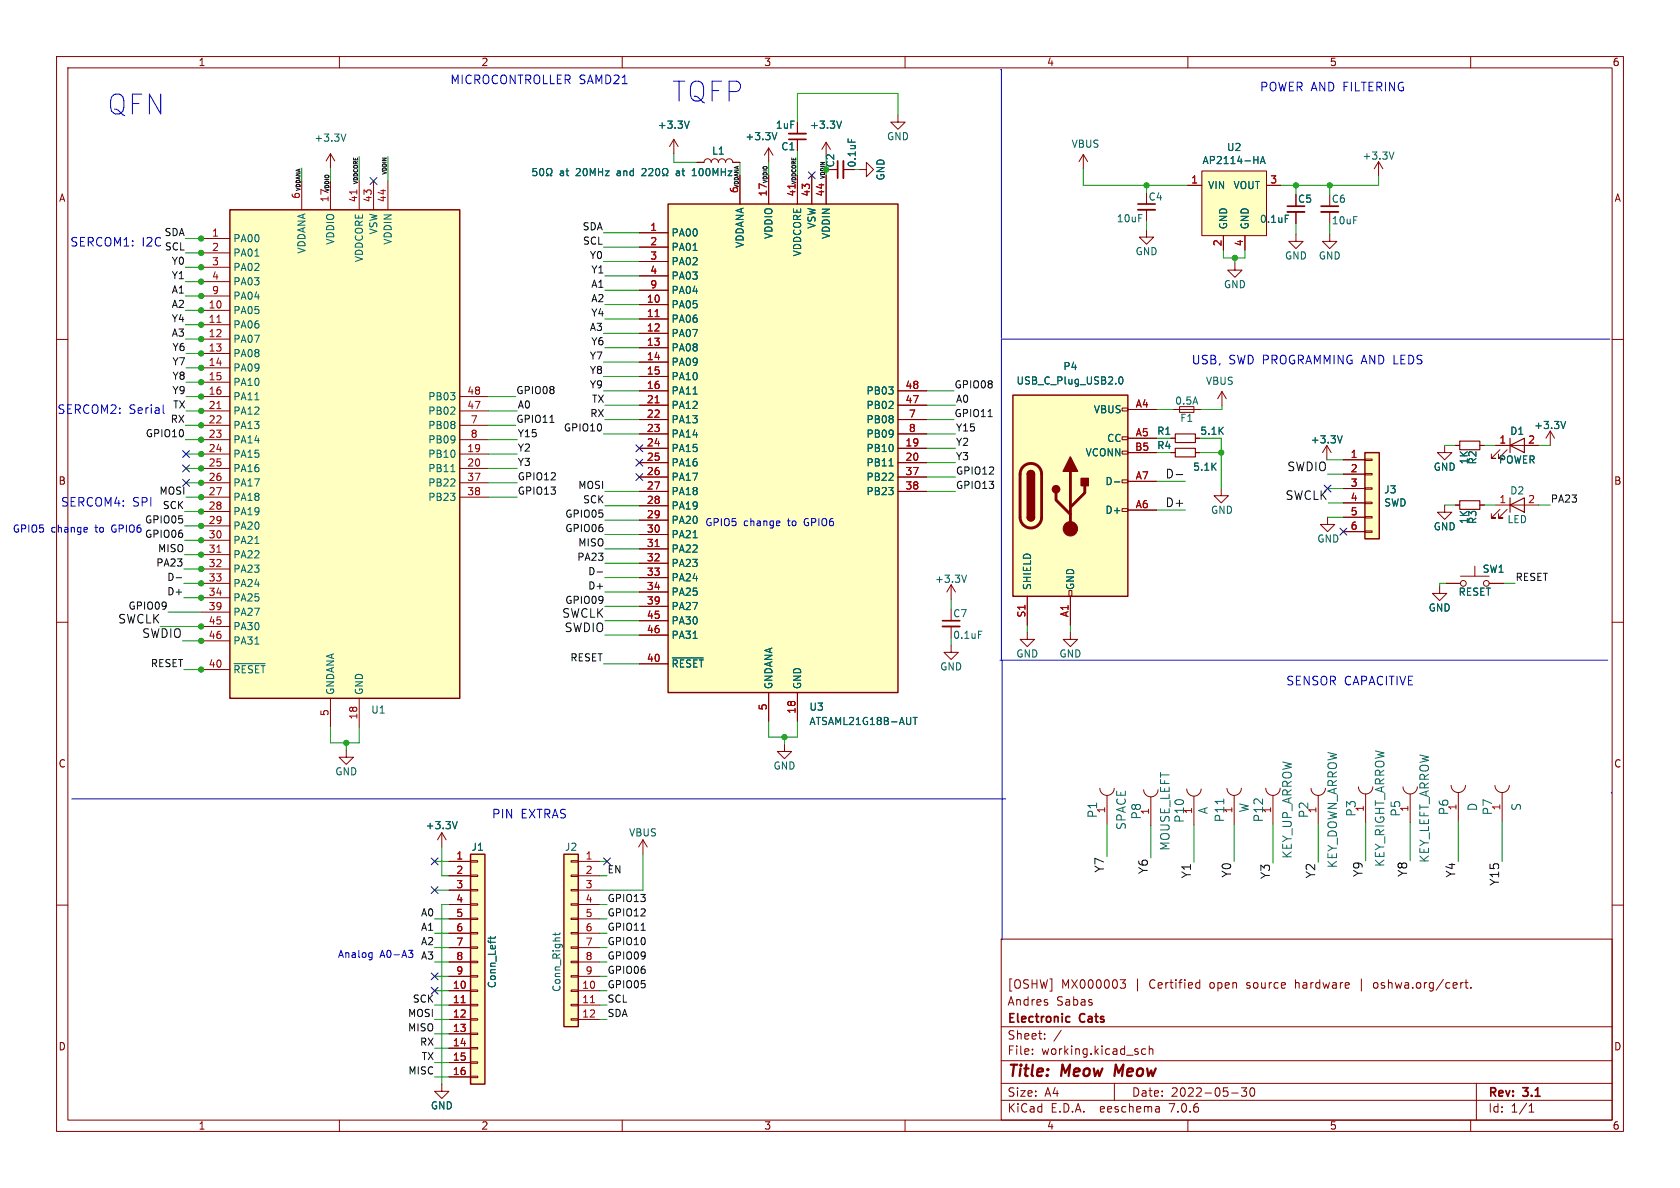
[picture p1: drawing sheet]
<svg xmlns="http://www.w3.org/2000/svg" width="297mm" height="210mm" viewBox="0 0 297 210" stroke-linecap="round" stroke-linejoin="round" font-family="sans-serif">
<defs><g id="words">
<g font-size="4.9" fill="#0000c2">
<text x="18.8" y="20.6">QFN</text>
<text x="118.6" y="18.3">TQFP</text>
</g>
<g font-size="2.8" fill="#840000">
<text x="178" y="190.9">Title:</text>
<text x="187.7" y="190.9">Meow</text>
<text x="197.9" y="190.9">Meow</text>
</g>
<g font-size="2.1" fill="#0000c2">
<text x="79.5" y="15">MICROCONTROLLER SAMD21</text>
<text x="222.6" y="16.3">POWER AND FILTERING</text>
<text x="12.3" y="43.7">SERCOM1:</text>
<text x="25" y="43.7">I2C</text>
<text x="210.6" y="64.5">USB,</text>
<text x="217.2" y="64.5">SWD PROGRAMMING AND LEDS</text>
<text x="10" y="73.3">SERCOM2:</text>
<text x="22.7" y="73.3">Serial</text>
<text x="10.7" y="89.7">SERCOM4:</text>
<text x="23.4" y="89.7">SPI</text>
<text x="227.3" y="121.3">SENSOR CAPACITIVE</text>
<text x="86.9" y="144.8">PIN</text>
<text x="92" y="144.8">EXTRAS</text>
</g>
<g font-size="2.1" fill="#0f0f0f">
<text x="227.5" y="83.4">SWDIO</text>
<text x="206" y="89.8">D+</text>
<text x="206" y="84.7">D-</text>
<text x="227.2" y="88.5">SWCLK</text>
<text x="20.8" y="110.3">SWCLK</text>
<text x="25.1" y="112.9">SWDIO</text>
<text x="99.3" y="109.3">SWCLK</text>
<text x="99.7" y="111.8">SWDIO</text>
<text x="195.3" y="154.3" transform="rotate(-90 195.3 154.3)">Y7</text>
<text x="203" y="154.6" transform="rotate(-90 203 154.6)">Y6</text>
<text x="210.7" y="155.3" transform="rotate(-90 210.7 155.3)">Y1</text>
<text x="217.8" y="155.2" transform="rotate(-90 217.8 155.2)">Y0</text>
<text x="224.6" y="155.5" transform="rotate(-90 224.6 155.5)">Y3</text>
<text x="232.6" y="155.3" transform="rotate(-90 232.6 155.3)">Y2</text>
<text x="241" y="155.1" transform="rotate(-90 241 155.1)">Y9</text>
<text x="248.9" y="155.1" transform="rotate(-90 248.9 155.1)">Y8</text>
<text x="257.4" y="155.2" transform="rotate(-90 257.4 155.2)">Y4</text>
<text x="265.1" y="156.7" transform="rotate(-90 265.1 156.7)">Y15</text>
</g>
<g font-size="2.1" fill="#006464">
<text x="221" y="143.7" transform="rotate(-90 221 143.7)">W</text>
<text x="261.3" y="143.5" transform="rotate(-90 261.3 143.5)">D</text>
<text x="269.1" y="143.4" transform="rotate(-90 269.1 143.4)">S</text>
<text x="194.2" y="144.7" transform="rotate(-90 194.2 144.7)">P1</text>
<text x="199.2" y="146.8" transform="rotate(-90 199.2 146.8)">SPACE</text>
<text x="201.9" y="145" transform="rotate(-90 201.9 145)">P8</text>
<text x="209.5" y="145.6" transform="rotate(-90 209.5 145.6)">P10</text>
<text x="213.7" y="144" transform="rotate(-90 213.7 144)">A</text>
<text x="216.6" y="145.4" transform="rotate(-90 216.6 145.4)">P11</text>
<text x="223.5" y="145.4" transform="rotate(-90 223.5 145.4)">P12</text>
<text x="231.5" y="144.7" transform="rotate(-90 231.5 144.7)">P2</text>
<text x="239.9" y="144.5" transform="rotate(-90 239.9 144.5)">P3</text>
<text x="247.8" y="144.5" transform="rotate(-90 247.8 144.5)">P5</text>
<text x="256.3" y="144.2" transform="rotate(-90 256.3 144.2)">P6</text>
<text x="264" y="144.2" transform="rotate(-90 264 144.2)">P7</text>
<text x="207" y="150.5" transform="rotate(-90 207 150.5)">MOUSE_LEFT</text>
<text x="228.6" y="151.9" transform="rotate(-90 228.6 151.9)">KEY_UP_ARROW</text>
<text x="236.6" y="153.6" transform="rotate(-90 236.6 153.6)">KEY_DOWN_ARROW</text>
<text x="245" y="153.4" transform="rotate(-90 245 153.4)">KEY_RIGHT_ARROW</text>
<text x="252.8" y="152.6" transform="rotate(-90 252.8 152.6)">KEY_LEFT_ARROW</text>
</g>
<g font-size="2.1" fill="#840000">
<text x="178" y="178">Andres</text>
<text x="178" y="175">[OSHW]</text>
<text x="186.7" y="178">Sabas</text>
<text x="187.6" y="175">MX000003</text>
<text x="200.6" y="175">|</text>
<text x="203.3" y="175">Certified</text>
<text x="214.1" y="175">open</text>
<text x="220.8" y="175">source</text>
<text x="229.5" y="175">hardware</text>
<text x="243.7" y="175">oshwa.org/cert.</text>
<text x="178" y="184">Sheet:</text>
<text x="178" y="181.2">Electronic</text>
<text x="191" y="181.2">Cats</text>
<text x="178" y="186.7">File:</text>
<text x="184.1" y="186.7">working.kicad_sch</text>
<text x="178" y="196.9">KiCad</text>
<text x="178" y="194.1">Size:</text>
<text x="184.7" y="194.1">A4</text>
<text x="185.7" y="196.9">E.D.A.</text>
<text x="194.6" y="196.9">eeschema</text>
<text x="200" y="194.1">Date:</text>
<text x="207" y="196.9">7.0.6</text>
<text x="207" y="194.1">2022-05-30</text>
<text x="263" y="194.3">Rev:</text>
<text x="263" y="196.9">Id:</text>
<text x="267.1" y="196.9">1/1</text>
<text x="269.4" y="194.3">3.1</text>
</g>
<g font-size="1.8" fill="#840000">
<text x="35" y="11.9">1</text>
<text x="85" y="11.9">2</text>
<text x="135" y="11.9">3</text>
<text x="185" y="11.9">4</text>
<text x="235" y="11.9">5</text>
<text x="285" y="11.9">6</text>
<text x="147.7" y="29.7" transform="rotate(-90 147.7 29.7)">C2</text>
<text x="10.3" y="35.9">A</text>
<text x="285.3" y="35.9">A</text>
<text x="229.4" y="36">C5</text>
<text x="10.3" y="85.9">B</text>
<text x="285.3" y="85.9">B</text>
<text x="10.3" y="135.9">C</text>
<text x="285.3" y="135.9">C</text>
<text x="10.3" y="185.9">D</text>
<text x="285.3" y="185.9">D</text>
<text x="35" y="199.9">1</text>
<text x="85" y="199.9">2</text>
<text x="135" y="199.9">3</text>
<text x="185" y="199.9">4</text>
<text x="235" y="199.9">5</text>
<text x="285" y="199.9">6</text>
</g>
<g font-size="1.8" fill="#006464">
<text x="116.2" y="23">+3.3V</text>
<text x="137.1" y="23">1uF</text>
<text x="143.1" y="23">+3.3V</text>
<text x="55.5" y="25.2">+3.3V</text>
<text x="125.8" y="27.5">L1</text>
<text x="131.7" y="25">+3.3V</text>
<text x="138" y="26.8">C1</text>
<text x="151.5" y="29.7" transform="rotate(-90 151.5 29.7)">0.1uF</text>
<text x="156.7" y="25">GND</text>
<text x="189.3" y="26.3">VBUS</text>
<text x="212.5" y="29.2">AP2114-HA</text>
<text x="216.8" y="26.9">U2</text>
<text x="240.8" y="28.4">+3.3V</text>
<text x="98.9" y="31.3">at</text>
<text x="101.9" y="31.3">20MHz</text>
<text x="109.3" y="31.3">and</text>
<text x="120.2" y="31.3">at</text>
<text x="156.6" y="32" transform="rotate(-90 156.6 32)">GND</text>
<text x="203" y="35.7">C4</text>
<text x="213.5" y="33.6">VIN</text>
<text x="218" y="33.6">VOUT</text>
<text x="66.9" y="41.5" transform="rotate(-90 66.9 41.5)">VSW</text>
<text x="144.4" y="40.5" transform="rotate(-90 144.4 40.5)">VSW</text>
<text x="197.3" y="39.5">10uF</text>
<text x="217.1" y="40.6" transform="rotate(-90 217.1 40.6)">GND</text>
<text x="221" y="40.6" transform="rotate(-90 221 40.6)">GND</text>
<text x="222.6" y="39.6">0.1uF</text>
<text x="235.3" y="36">C6</text>
<text x="235.3" y="39.9">10uF</text>
<text x="41.1" y="43">PA00</text>
<text x="41.1" y="45.6">PA01</text>
<text x="54.2" y="44.9" transform="rotate(-90 54.2 44.9)">VDDANA</text>
<text x="59.3" y="43.4" transform="rotate(-90 59.3 43.4)">VDDIO</text>
<text x="64.4" y="46.4" transform="rotate(-90 64.4 46.4)">VDDCORE</text>
<text x="69.4" y="43.4" transform="rotate(-90 69.4 43.4)">VDDIN</text>
<text x="118.6" y="42">PA00</text>
<text x="118.6" y="44.6">PA01</text>
<text x="118.6" y="47.1">PA02</text>
<text x="131.7" y="43.9" transform="rotate(-90 131.7 43.9)">VDDANA</text>
<text x="136.8" y="42.3" transform="rotate(-90 136.8 42.3)">VDDIO</text>
<text x="141.8" y="45.4" transform="rotate(-90 141.8 45.4)">VDDCORE</text>
<text x="146.9" y="42.3" transform="rotate(-90 146.9 42.3)">VDDIN</text>
<text x="200.7" y="45.3">GND</text>
<text x="227.1" y="46.1">GND</text>
<text x="233" y="46.1">GND</text>
<text x="41.1" y="48.1">PA02</text>
<text x="41.1" y="50.6">PA03</text>
<text x="41.1" y="53.2">PA04</text>
<text x="118.6" y="49.6">PA03</text>
<text x="118.6" y="52.2">PA04</text>
<text x="216.3" y="51.2">GND</text>
<text x="41.1" y="55.7">PA05</text>
<text x="41.1" y="58.3">PA06</text>
<text x="118.6" y="54.7">PA05</text>
<text x="118.6" y="57.3">PA06</text>
<text x="118.6" y="59.8">PA07</text>
<text x="41.1" y="60.8">PA07</text>
<text x="41.1" y="63.3">PA08</text>
<text x="41.1" y="65.9">PA09</text>
<text x="118.6" y="62.3">PA08</text>
<text x="118.6" y="64.9">PA09</text>
<text x="187.9" y="65.6">P4</text>
<text x="41.1" y="68.4">PA10</text>
<text x="41.1" y="71">PA11</text>
<text x="75.6" y="71">PB03</text>
<text x="118.6" y="67.4">PA10</text>
<text x="118.6" y="70">PA11</text>
<text x="153.1" y="70">PB03</text>
<text x="179.6" y="68.2">USB_C_Plug_USB2.0</text>
<text x="207.6" y="71.7">0.5A</text>
<text x="213.1" y="68.2">VBUS</text>
<text x="41.1" y="73.5">PA12</text>
<text x="41.1" y="76">PA13</text>
<text x="75.6" y="73.5">PB02</text>
<text x="75.6" y="76">PB08</text>
<text x="118.6" y="72.5">PA12</text>
<text x="118.6" y="75">PA13</text>
<text x="118.6" y="77.6">PA14</text>
<text x="153.1" y="72.5">PB02</text>
<text x="153.1" y="75">PB08</text>
<text x="153.1" y="77.6">PB09</text>
<text x="193.3" y="73.3">VBUS</text>
<text x="204.5" y="77.1">R1</text>
<text x="208.6" y="74.8">F1</text>
<text x="212.1" y="77.1">5.1K</text>
<text x="266.9" y="77.1">D1</text>
<text x="271.1" y="76">+3.3V</text>
<text x="41.1" y="78.6">PA14</text>
<text x="41.1" y="81.1">PA15</text>
<text x="41.1" y="83.7">PA16</text>
<text x="75.6" y="81.1">PB10</text>
<text x="75.6" y="83.7">PB11</text>
<text x="75.6" y="78.6">PB09</text>
<text x="118.6" y="80.1">PA15</text>
<text x="118.6" y="82.7">PA16</text>
<text x="153.1" y="80.1">PB10</text>
<text x="153.1" y="82.7">PB11</text>
<text x="191.8" y="80.9">VCONN</text>
<text x="195.6" y="78.3">CC</text>
<text x="204.5" y="79.6">R4</text>
<text x="210.8" y="83.4">5.1K</text>
<text x="231.6" y="78.6">+3.3V</text>
<text x="253.4" y="83.4">GND</text>
<text x="259.7" y="82.2" transform="rotate(-90 259.7 82.2)">1K</text>
<text x="261.2" y="82.2" transform="rotate(-90 261.2 82.2)">R2</text>
<text x="264.9" y="82.1">POWER</text>
<text x="41.1" y="86.2">PA17</text>
<text x="41.1" y="88.7">PA18</text>
<text x="75.6" y="86.2">PB22</text>
<text x="75.6" y="88.7">PB23</text>
<text x="118.6" y="85.2">PA17</text>
<text x="118.6" y="87.7">PA18</text>
<text x="153.1" y="85.2">PB22</text>
<text x="153.1" y="87.7">PB23</text>
<text x="195.3" y="86">D-</text>
<text x="244.6" y="87.4">J3</text>
<text x="244.6" y="89.7">SWD</text>
<text x="266.9" y="87.6">D2</text>
<text x="41.1" y="91.3">PA19</text>
<text x="41.1" y="93.8">PA20</text>
<text x="118.6" y="90.3">PA19</text>
<text x="118.6" y="92.8">PA20</text>
<text x="118.6" y="95.4">PA21</text>
<text x="195.3" y="91">D+</text>
<text x="214" y="91">GND</text>
<text x="253.4" y="94">GND</text>
<text x="259.7" y="92.7" transform="rotate(-90 259.7 92.7)">1K</text>
<text x="261.2" y="92.7" transform="rotate(-90 261.2 92.7)">R3</text>
<text x="266.4" y="92.7">LED</text>
<text x="41.1" y="96.4">PA21</text>
<text x="41.1" y="98.9">PA22</text>
<text x="41.1" y="101.4">PA23</text>
<text x="118.6" y="97.9">PA22</text>
<text x="118.6" y="100.4">PA23</text>
<text x="232.8" y="96.1">GND</text>
<text x="262" y="101.4">SW1</text>
<text x="41.1" y="104">PA24</text>
<text x="41.1" y="106.5">PA25</text>
<text x="118.6" y="103">PA24</text>
<text x="118.6" y="105.5">PA25</text>
<text x="165.2" y="103.2">+3.3V</text>
<text x="182.5" y="104.4" transform="rotate(-90 182.5 104.4)">SHIELD</text>
<text x="190.1" y="104.4" transform="rotate(-90 190.1 104.4)">GND</text>
<text x="257.8" y="105.5">RESET</text>
<text x="41.1" y="109.1">PA27</text>
<text x="41.1" y="111.6">PA30</text>
<text x="118.6" y="108.1">PA27</text>
<text x="118.6" y="110.6">PA30</text>
<text x="118.6" y="113.1">PA31</text>
<text x="168.4" y="109.3">C7</text>
<text x="168.4" y="113.1">0.1uF</text>
<text x="252.5" y="108.3">GND</text>
<text x="41.1" y="119.2">~{RESET}</text>
<text x="41.1" y="114.1">PA31</text>
<text x="118.6" y="118.2">~{RESET}</text>
<text x="166.1" y="118.7">GND</text>
<text x="179.6" y="116.4">GND</text>
<text x="187.2" y="116.4">GND</text>
<text x="59.3" y="122.9" transform="rotate(-90 59.3 122.9)">GNDANA</text>
<text x="64.4" y="122.9" transform="rotate(-90 64.4 122.9)">GND</text>
<text x="136.8" y="121.9" transform="rotate(-90 136.8 121.9)">GNDANA</text>
<text x="141.8" y="121.9" transform="rotate(-90 141.8 121.9)">GND</text>
<text x="143" y="125.8">U3</text>
<text x="65.5" y="126.3">U1</text>
<text x="143" y="128.4">ATSAML21G18B-AUT</text>
<text x="59.2" y="137.3">GND</text>
<text x="136.6" y="136.2">GND</text>
<text x="210.8" y="144" transform="rotate(-90 210.8 144)">1</text>
<text x="217.9" y="143.9" transform="rotate(-90 217.9 143.9)">1</text>
<text x="224.8" y="143.9" transform="rotate(-90 224.8 143.9)">1</text>
<text x="241.2" y="143.6" transform="rotate(-90 241.2 143.6)">1</text>
<text x="249" y="143.6" transform="rotate(-90 249 143.6)">1</text>
<text x="257.6" y="143.4" transform="rotate(-90 257.6 143.4)">1</text>
<text x="75.2" y="146.8">+3.3V</text>
<text x="111.1" y="148.1">VBUS</text>
<text x="203.2" y="144.1" transform="rotate(-90 203.2 144.1)">1</text>
<text x="83.3" y="150.6">J1</text>
<text x="99.8" y="150.6">J2</text>
<text x="87.9" y="174.8" transform="rotate(-90 87.9 174.8)">Conn_Left</text>
<text x="99.3" y="175.4" transform="rotate(-90 99.3 175.4)">Conn_Right</text>
<text x="76.1" y="196.3">GND</text>
</g>
<g font-size="1.8" fill="#a90000">
<text x="53.1" y="35.3" transform="rotate(-90 53.1 35.3)">6</text>
<text x="63.2" y="35.9" transform="rotate(-90 63.2 35.9)">41</text>
<text x="65.8" y="35.9" transform="rotate(-90 65.8 35.9)">43</text>
<text x="68.3" y="35.9" transform="rotate(-90 68.3 35.9)">44</text>
<text x="130.6" y="34.2" transform="rotate(-90 130.6 34.2)">6</text>
<text x="135.6" y="34.8" transform="rotate(-90 135.6 34.8)">17</text>
<text x="140.7" y="34.8" transform="rotate(-90 140.7 34.8)">41</text>
<text x="143.3" y="34.8" transform="rotate(-90 143.3 34.8)">43</text>
<text x="145.8" y="34.8" transform="rotate(-90 145.8 34.8)">44</text>
<text x="210.5" y="32.5">1</text>
<text x="224.5" y="32.5">3</text>
<text x="37.4" y="41.9">1</text>
<text x="114.9" y="40.9">1</text>
<text x="37.4" y="44.5">2</text>
<text x="37.4" y="47">3</text>
<text x="114.9" y="43.4">2</text>
<text x="114.9" y="46">3</text>
<text x="216" y="43.6" transform="rotate(-90 216 43.6)">2</text>
<text x="219.8" y="43.6" transform="rotate(-90 219.8 43.6)">4</text>
<text x="37.4" y="49.5">4</text>
<text x="37.4" y="52.1">9</text>
<text x="114.3" y="53.6">10</text>
<text x="114.9" y="48.5">4</text>
<text x="114.9" y="51.1">9</text>
<text x="36.8" y="54.6">10</text>
<text x="36.8" y="57.2">11</text>
<text x="36.8" y="59.7">12</text>
<text x="114.3" y="56.1">11</text>
<text x="114.3" y="58.7">12</text>
<text x="36.8" y="62.2">13</text>
<text x="36.8" y="64.8">14</text>
<text x="114.3" y="61.2">13</text>
<text x="114.3" y="63.8">14</text>
<text x="36.8" y="67.3">15</text>
<text x="36.8" y="69.9">16</text>
<text x="82.5" y="69.9">48</text>
<text x="114.3" y="66.3">15</text>
<text x="114.3" y="68.8">16</text>
<text x="114.3" y="71.4">21</text>
<text x="160" y="71.4">47</text>
<text x="160" y="68.8">48</text>
<text x="36.8" y="72.4">21</text>
<text x="36.8" y="74.9">22</text>
<text x="36.8" y="77.5">23</text>
<text x="82.5" y="72.4">47</text>
<text x="83.1" y="74.9">7</text>
<text x="83.1" y="77.5">8</text>
<text x="114.3" y="73.9">22</text>
<text x="114.3" y="76.5">23</text>
<text x="160.6" y="73.9">7</text>
<text x="160.6" y="76.5">8</text>
<text x="200.7" y="72.1">A4</text>
<text x="200.7" y="77.2">A5</text>
<text x="36.8" y="80">24</text>
<text x="36.8" y="82.6">25</text>
<text x="82.5" y="80">19</text>
<text x="82.5" y="82.6">20</text>
<text x="114.3" y="79">24</text>
<text x="114.3" y="81.5">25</text>
<text x="160" y="79">19</text>
<text x="160" y="81.5">20</text>
<text x="200.6" y="79.8">B5</text>
<text x="238.7" y="81">1</text>
<text x="238.7" y="83.6">2</text>
<text x="265" y="78.5">1</text>
<text x="270.1" y="78.5">2</text>
<text x="36.8" y="85.1">26</text>
<text x="36.8" y="87.6">27</text>
<text x="82.5" y="85.1">37</text>
<text x="82.5" y="87.6">38</text>
<text x="114.3" y="84.1">26</text>
<text x="114.3" y="86.6">27</text>
<text x="114.3" y="89.2">28</text>
<text x="160" y="84.1">37</text>
<text x="160" y="86.6">38</text>
<text x="200.7" y="89.9">A6</text>
<text x="200.7" y="84.8">A7</text>
<text x="238.7" y="86.1">3</text>
<text x="238.7" y="88.6">4</text>
<text x="265" y="89">1</text>
<text x="270.1" y="89">2</text>
<text x="36.8" y="90.2">28</text>
<text x="36.8" y="92.7">29</text>
<text x="36.8" y="95.3">30</text>
<text x="114.3" y="91.7">29</text>
<text x="114.3" y="94.2">30</text>
<text x="238.7" y="91.2">5</text>
<text x="238.7" y="93.7">6</text>
<text x="36.8" y="97.8">31</text>
<text x="36.8" y="100.3">32</text>
<text x="114.3" y="96.8">31</text>
<text x="114.3" y="99.3">32</text>
<text x="114.3" y="101.9">33</text>
<text x="36.8" y="102.9">33</text>
<text x="36.8" y="105.4">34</text>
<text x="36.8" y="108">39</text>
<text x="114.3" y="104.4">34</text>
<text x="114.3" y="106.9">39</text>
<text x="36.8" y="110.5">45</text>
<text x="36.8" y="113">46</text>
<text x="114.3" y="109.5">45</text>
<text x="114.3" y="112">46</text>
<text x="181.4" y="109.3" transform="rotate(-90 181.4 109.3)">S1</text>
<text x="189" y="109.2" transform="rotate(-90 189 109.2)">A1</text>
<text x="36.8" y="118.1">40</text>
<text x="114.3" y="117.1">40</text>
<text x="135.6" y="125.7" transform="rotate(-90 135.6 125.7)">5</text>
<text x="58.2" y="126.7" transform="rotate(-90 58.2 126.7)">5</text>
<text x="63.2" y="127.3" transform="rotate(-90 63.2 127.3)">18</text>
<text x="140.7" y="126.3" transform="rotate(-90 140.7 126.3)">18</text>
<text x="195.5" y="143.9" transform="rotate(-90 195.5 143.9)">1</text>
<text x="232.8" y="143.9" transform="rotate(-90 232.8 143.9)">1</text>
<text x="265.3" y="143.4" transform="rotate(-90 265.3 143.4)">1</text>
<text x="80.6" y="152">1</text>
<text x="80.6" y="154.6">2</text>
<text x="103.4" y="152">1</text>
<text x="103.4" y="154.6">2</text>
<text x="80.6" y="157.1">3</text>
<text x="80.6" y="159.6">4</text>
<text x="103.4" y="157.1">3</text>
<text x="103.4" y="159.6">4</text>
<text x="80.6" y="162.2">5</text>
<text x="80.6" y="164.7">6</text>
<text x="80.6" y="167.3">7</text>
<text x="103.4" y="162.2">5</text>
<text x="103.4" y="164.7">6</text>
<text x="103.4" y="167.3">7</text>
<text x="80.6" y="169.8">8</text>
<text x="80.6" y="172.3">9</text>
<text x="103.4" y="169.8">8</text>
<text x="103.4" y="172.3">9</text>
<text x="80" y="174.9">10</text>
<text x="80" y="177.4">11</text>
<text x="80" y="180">12</text>
<text x="102.8" y="174.9">10</text>
<text x="102.8" y="177.4">11</text>
<text x="102.8" y="180">12</text>
<text x="80" y="182.5">13</text>
<text x="80" y="185">14</text>
<text x="80" y="187.6">15</text>
<text x="80" y="190.1">16</text>
</g>
<g font-size="1.8" fill="#0f0f0f">
<text x="58.2" y="35.9" transform="rotate(-90 58.2 35.9)">17</text>
<text x="29" y="41.8">SDA</text>
<text x="102.9" y="40.8">SDA</text>
<text x="29.1" y="44.4">SCL</text>
<text x="30.3" y="46.9">Y0</text>
<text x="103" y="43.3">SCL</text>
<text x="104.2" y="45.9">Y0</text>
<text x="30.3" y="52">A1</text>
<text x="30.3" y="49.4">Y1</text>
<text x="104.4" y="51">A1</text>
<text x="104.4" y="53.5">A2</text>
<text x="104.4" y="48.4">Y1</text>
<text x="30.3" y="59.6">A3</text>
<text x="30.3" y="54.5">A2</text>
<text x="30.3" y="57.1">Y4</text>
<text x="104.2" y="58.6">A3</text>
<text x="104.4" y="56">Y4</text>
<text x="30.4" y="64.7">Y7</text>
<text x="30.4" y="62.1">Y6</text>
<text x="104.2" y="63.7">Y7</text>
<text x="104.4" y="61.1">Y6</text>
<text x="30.4" y="69.8">Y9</text>
<text x="30.4" y="67.2">Y8</text>
<text x="91.2" y="69.8">GPIO08</text>
<text x="104.2" y="68.7">Y9</text>
<text x="104.2" y="66.2">Y8</text>
<text x="104.6" y="71.3">TX</text>
<text x="168.7" y="68.7">GPIO08</text>
<text x="168.9" y="71.3">A0</text>
<text x="25.7" y="77.4">GPIO10</text>
<text x="30.1" y="74.8">RX</text>
<text x="30.5" y="72.3">TX</text>
<text x="91.2" y="74.8">GPIO11</text>
<text x="91.4" y="77.4">Y15</text>
<text x="91.4" y="72.3">A0</text>
<text x="99.6" y="76.4">GPIO10</text>
<text x="104.3" y="73.8">RX</text>
<text x="168.7" y="73.8">GPIO11</text>
<text x="168.9" y="76.4">Y15</text>
<text x="91.4" y="82.5">Y3</text>
<text x="91.4" y="79.9">Y2</text>
<text x="168.9" y="78.9">Y2</text>
<text x="168.9" y="81.4">Y3</text>
<text x="168.9" y="84">GPIO12</text>
<text x="28.1" y="87.5">MOSI</text>
<text x="91.4" y="87.5">GPIO13</text>
<text x="91.4" y="85">GPIO12</text>
<text x="102.1" y="86.5">MOSI</text>
<text x="103" y="89.1">SCK</text>
<text x="168.9" y="86.5">GPIO13</text>
<text x="274.1" y="88.9">PA23</text>
<text x="25.5" y="95.2">GPIO06</text>
<text x="25.5" y="92.6">GPIO05</text>
<text x="28.7" y="90.1">SCK</text>
<text x="99.8" y="94.1">GPIO06</text>
<text x="99.8" y="91.6">GPIO05</text>
<text x="27.5" y="100.2">PA23</text>
<text x="27.8" y="97.7">MISO</text>
<text x="102" y="99.2">PA23</text>
<text x="102.1" y="96.7">MISO</text>
<text x="103.9" y="101.8">D-</text>
<text x="22.6" y="107.9">GPIO09</text>
<text x="29.5" y="102.8">D-</text>
<text x="29.5" y="105.3">D+</text>
<text x="99.8" y="106.8">GPIO09</text>
<text x="103.9" y="104.3">D+</text>
<text x="267.8" y="102.8">RESET</text>
<text x="26.6" y="118">RESET</text>
<text x="100.7" y="117">RESET</text>
<text x="107.3" y="154.5">EN</text>
<text x="107.3" y="159.5">GPIO13</text>
<text x="74.3" y="164.6">A1</text>
<text x="74.3" y="167.2">A2</text>
<text x="74.3" y="162.1">A0</text>
<text x="107.3" y="167.2">GPIO10</text>
<text x="107.3" y="164.6">GPIO11</text>
<text x="107.3" y="162.1">GPIO12</text>
<text x="74.3" y="169.7">A3</text>
<text x="107.3" y="172.2">GPIO06</text>
<text x="107.3" y="169.7">GPIO09</text>
<text x="72" y="179.9">MOSI</text>
<text x="72.9" y="177.3">SCK</text>
<text x="107.3" y="177.3">SCL</text>
<text x="107.3" y="174.8">GPIO05</text>
<text x="107.3" y="179.9">SDA</text>
<text x="72" y="182.4">MISO</text>
<text x="74.2" y="184.9">RX</text>
<text x="72.1" y="190">MISC</text>
<text x="74.5" y="187.5">TX</text>
</g>
<g font-size="1.8" fill="#0000c2">
<text x="2.2" y="94.2">GPIO5</text>
<text x="9" y="94.2">change</text>
<text x="17" y="94.2">to</text>
<text x="20" y="94.2">GPIO6</text>
<text x="124.6" y="93.1">GPIO5</text>
<text x="131.4" y="93.1">change</text>
<text x="139.4" y="93.1">to</text>
<text x="142.4" y="93.1">GPIO6</text>
<text x="59.6" y="169.4">Analog</text>
<text x="67.2" y="169.4">A0-A3</text>
</g>
<g font-size="1" fill="#0f0f0f">
<text x="53.1" y="34" transform="rotate(-90 53.1 34)">VDDANA</text>
<text x="58.2" y="34.1" transform="rotate(-90 58.2 34.1)">VDDIO</text>
<text x="63.3" y="32.8" transform="rotate(-90 63.3 32.8)">VDDCORE</text>
<text x="68.4" y="31.1" transform="rotate(-90 68.4 31.1)">VDDIN</text>
<text x="130.6" y="33.5" transform="rotate(-90 130.6 33.5)">VDDANA</text>
<text x="135.7" y="32.6" transform="rotate(-90 135.7 32.6)">VDDIO</text>
<text x="140.8" y="32.8" transform="rotate(-90 140.8 32.8)">VDDCORE</text>
</g>
<text font-size="1" fill="#006464" x="145.9" y="31.8" transform="rotate(-90 145.9 31.8)">VDDIN</text>
</g></defs>
<g fill="none" stroke="#840000" stroke-width=".18">
<path d="M10 10h277v190h-277zM12 12h273v186h-273zM60 10v2M110 10v2M160 10v2M210 10v2M260 10v2M53.3 32v5.1M58.4 27.2l-.7 1.2M58.4 27.2v2.5M58.4 32v5.1M58.4 27.2l.8 1.2"/>
<path d="M63.5 32v5.1M66 32v5.1M68.6 32v5.1M119.1 24.6l-.7 1.3M119.1 24.6v2.6M119.1 24.6l.8 1.3M123.2 28.7h1.3a.64 .64 0 0 1 .6-.6 .64 .64 0 0 1 .6 .6 .64 .64 0 0 1 .7-.6 .64 .64 0 0 1 .6 .6 .64 .64 0 0 1 .6-.6 .64 .64 0 0 1 .7 .6 .64 .64 0 0 1 .6-.6 .64 .64 0 0 1 .6 .6h1.3M130.8 31v5.1M135.9 26.2l-.8 1.2M135.9 26.2v2.5M135.9 31v5.1M135.9 26.2l.8 1.2"/>
<path d="M141 21.6v2M141 24.6v2.1M141 31v5.1M143.5 31v5.1M146 25.1l-.7 1.3M146 25.1v2.6M146 31v5.1M146 25.1l.8 1.3M149.1 30h2M151.9 30h1.3v-1.3l1.2 1.3-1.2 1.2v-1.2M158.7 20.3v1.3h1.3l-1.3 1.3-1.2-1.3h1.2M191.5 27.3l-.7 1.3"/>
<path d="M191.5 27.3v2.5M191.5 27.3l.8 1.3M202.7 37.1v2M209.9 32.8h2.6M212.5 30.2h11.4v11.5h-11.4zM223.9 32.8h2.5M229.1 37.5v2M235.1 37.5v2M243.7 28.6l-.7 1.2M243.7 28.6v2.5M243.7 28.6l.8 1.2M10 60h2"/>
<path d="M35.6 42.2h5M35.6 54.9h5M35.6 57.4h5M35.6 59.9h5M35.6 44.7h5M35.6 47.2h5M35.6 49.8h5M35.6 52.3h5M113 41.1h5.1M113 53.8h5.1M113 56.4h5.1M113 58.9h5.1"/>
<path d="M113 43.7h5.1M113 46.2h5.1M113 48.8h5.1M113 51.3h5.1M202.7 40.6v1.3h1.3l-1.3 1.3-1.3-1.3h1.3M216.3 41.7v2.5M218.3 46.5v1.3h1.3l-1.3 1.2-1.3-1.2h1.3M220.1 41.7v2.5M229.1 41.4v1.3h1.3l-1.3 1.2-1.3-1.2h1.3M235.1 41.4v1.3h1.2l-1.2 1.2-1.3-1.2h1.3M285 60h2M35.6 62.5h5"/>
<path d="M35.6 65h5M35.6 67.6h5M35.6 70.1h5M35.6 72.6h5M35.6 75.2h5M35.6 77.7h5M81.3 70.1h5.1M81.3 72.6h5.1M81.3 75.2h5.1M81.3 77.7h5.1M113 61.5h5.1M113 64h5.1"/>
<path d="M113 66.5h5.1M113 69.1h5.1M113 79.2h5.1M113 71.6h5.1M113 74.2h5.1M113 76.7h5.1M158.7 69.1h5.1M158.7 79.2h5.1M158.7 71.6h5.1M158.7 74.2h5.1M158.7 76.7h5.1M198.4 79.8h1v.5h-1z"/>
<path d="M198.4 77.2h1v.5h-1zM198.4 72.1h1v.5h-1zM199.4 72.4h5.1M199.4 77.5h5.1M207 77.5h.8M207.3 72.4h5M208.5 71.9h2.6v1h-2.6zM211.3 77.5h.8M216 69.2l.8 1.3M216 69.2v2.6M216 69.2l-.7 1.3M234.6 78.7l-.8 1.3"/>
<path d="M234.6 78.7v2.6M234.6 78.7l.7 1.3M255.4 78.7v1.3h1.3l-1.3 1.3-1.3-1.3h1.3M257.3 78.7h.8M261.6 78.7h.8M264.4 78.7h7.6M265.2 79.5l-1.5 1.5h.7h-.7v-.7M266.4 79.5l-1.5 1.5h.8h-.8v-.7M274.1 76.2l-.8 1.3M274.1 76.2v2.5M274.1 76.2l.7 1.3M35.6 80.3h5"/>
<path d="M35.6 82.8h5M35.6 85.3h5M35.6 87.9h5M35.6 90.4h5M35.6 93h5M35.6 95.5h5M35.6 98h5M81.3 80.3h5.1M81.3 82.8h5.1M81.3 85.3h5.1M81.3 87.9h5.1M113 81.8h5.1"/>
<path d="M113 84.3h5.1M113 86.9h5.1M113 89.4h5.1M113 91.9h5.1M113 94.5h5.1M113 97h5.1M113 99.6h5.1M158.7 81.8h5.1M158.7 84.3h5.1M158.7 86.9h5.1M198.4 89.9h1v.5h-1zM198.4 84.8h1v.5h-1z"/>
<path d="M199.4 90.2h5.1M199.4 85.1h5.1M199.4 80h5.1M207 80h.8M211.3 80h.8M215.9 86.4v1.2h1.3l-1.3 1.3-1.3-1.3h1.3M234.7 91.4v1.3h1.3l-1.3 1.3-1.3-1.3h1.3M237.5 81.3h3.8M237.5 83.8h3.8M237.5 86.4h3.8M237.5 88.9h3.8M237.5 91.4h3.8"/>
<path d="M237.5 94h3.8M241.3 93.9h1.3v.2h-1.3zM241.3 91.3h1.3v.3h-1.3zM241.3 88.8h1.3v.2h-1.3zM241.3 86.2h1.3v.3h-1.3zM241.3 83.7h1.3v.2h-1.3zM241.3 81.2h1.3v.2h-1.3zM255.4 89.3v1.3h1.3l-1.3 1.2-1.3-1.2h1.3M257.3 89.3h.8M261.6 89.3h.8M264.4 89.3h7.6M265.2 90l-1.5 1.6h.7h-.7v-.8"/>
<path d="M266.4 90l-1.5 1.6h.8h-.8v-.8M10 110h2M35.6 100.6h5M35.6 103.1h5M35.6 105.7h5M35.6 108.2h5M35.6 118.4h5M35.6 110.7h5M35.6 113.3h5M113 102.1h5.1M113 104.6h5.1M113 107.2h5.1"/>
<path d="M113 117.3h5.1M113 109.7h5.1M113 112.3h5.1M168.1 114v1.3h1.3l-1.3 1.3-1.2-1.3h1.2M168.1 103.4v2.5M168.1 110.7v2.1M168.1 103.4l-.7 1.2M168.1 103.4l.8 1.2M181.6 111.8v1.2h-1.3l1.3 1.3 1.3-1.3h-1.3M181.6 105.4v5.1M189 104.4h.5v1h-.5zM189.2 111.8v1.2h-1.2l1.2 1.3 1.3-1.3h-1.3"/>
<path d="M189.2 105.4v5.1M254.5 103.6v1.3h1.3l-1.3 1.3-1.3-1.3h1.3M255.7 103.1h2.5M258.2 101.9h5.1M260.7 100.1v1.8M263.3 103.1h2.5M285 110h2M58.4 123.4v5.1M61.2 132.6v1.3h1.3l-1.3 1.2-1.3-1.2h1.3M63.5 123.4v5.1M135.9 122.4v5.1M138.7 131.6v1.2h1.3l-1.3 1.3-1.3-1.3h1.3"/>
<path d="M141 122.4v5.1M194.4 139.3a1.27 1.27 0 0 0 1.3 1.3 1.27 1.27 0 0 0 1.3-1.3M202.2 139.6a1.27 1.27 0 0 0 1.3 1.3 1.27 1.27 0 0 0 1.2-1.3M209.8 139.5a1.27 1.27 0 0 0 1.3 1.2 1.27 1.27 0 0 0 1.2-1.2M216.9 139.3a1.27 1.27 0 0 0 1.3 1.3 1.27 1.27 0 0 0 1.3-1.3M223.8 139.3a1.27 1.27 0 0 0 1.2 1.3 1.27 1.27 0 0 0 1.3-1.3M231.8 139.3a1.27 1.27 0 0 0 1.2 1.3 1.27 1.27 0 0 0 1.3-1.3M240.2 139.1a1.27 1.27 0 0 0 1.2 1.3 1.27 1.27 0 0 0 1.3-1.3M248 139.1a1.27 1.27 0 0 0 1.3 1.3 1.27 1.27 0 0 0 1.3-1.3M256.5 138.8a1.27 1.27 0 0 0 1.3 1.3 1.27 1.27 0 0 0 1.3-1.3M264.3 138.8a1.27 1.27 0 0 0 1.3 1.3 1.27 1.27 0 0 0 1.2-1.3M10 160h2"/>
<path d="M78.1 147.2l-.8 1.3M78.1 147.2v2.5M78.1 147.2l.8 1.3M79.4 152.3h3.8M79.4 154.8h3.8M79.4 157.4h3.8M79.4 159.9h3.8M83.2 159.8h1.3v.2h-1.3zM83.2 157.2h1.3v.3h-1.3zM83.2 154.7h1.3v.2h-1.3zM83.2 152.1h1.3v.3h-1.3zM101 159.8h1.2v.2h-1.2z"/>
<path d="M101 157.2h1.2v.3h-1.2zM101 154.7h1.2v.2h-1.2zM101 152.1h1.2v.3h-1.2zM102.2 152.3h3.8M102.2 154.8h3.8M102.2 157.4h3.8M102.2 159.9h3.8M113.7 148.5l-.8 1.2M113.7 148.5v2.5M113.7 148.5l.7 1.2M195.7 140.6v5.1M203.5 140.9v5"/>
<path d="M211.1 140.7v5.1M218.2 140.6v5.1M225 140.6v5.1M233 140.6v5.1M241.4 140.4v5M249.3 140.4v5M257.8 140.1v5.1M265.6 140.1v5.1M285 160h2M79.4 175.1h3.8M79.4 177.7h3.8M79.4 162.4h3.8"/>
<path d="M79.4 165h3.8M79.4 167.5h3.8M79.4 170.1h3.8M79.4 172.6h3.8M83.2 177.5h1.3v.3h-1.3zM83.2 175h1.3v.3h-1.3zM83.2 172.5h1.3v.2h-1.3zM83.2 169.9h1.3v.3h-1.3zM83.2 167.4h1.3v.2h-1.3zM83.2 164.8h1.3v.3h-1.3zM83.2 162.3h1.3v.3h-1.3zM101 177.5h1.2v.3h-1.2z"/>
<path d="M101 175h1.2v.3h-1.2zM101 172.5h1.2v.2h-1.2zM101 169.9h1.2v.3h-1.2zM101 167.4h1.2v.2h-1.2zM101 164.8h1.2v.3h-1.2zM101 162.3h1.2v.3h-1.2zM102.2 175.1h3.8M102.2 177.7h3.8M102.2 162.4h3.8M102.2 165h3.8M102.2 167.5h3.8M102.2 170.1h3.8"/>
<path d="M102.2 172.6h3.8M177 166h108v32h-108zM198 173.2h1l-.5 .6 .4 .1 .1 .5-.3 .3h-.5M211.7 173.7l.4 .1M212.1 174.6l-.4 .1M212.1 173.2v1.5M240.7 173.1v2.1M243.1 173.7l-.3 .3v.4l.3 .3M258.7 173.7l-.3 .1M259 173.7h.5M259.2 173.2v1.3l.3 .2M260 174.6v.1"/>
<path d="M60 198v2M78.1 191.6v1.3h1.3l-1.3 1.3-1.3-1.3h1.3M79.4 180.2h3.8M79.4 182.8h3.8M79.4 185.3h3.8M79.4 187.8h3.8M79.4 190.4h3.8M83.2 190.2h1.3v.3h-1.3zM83.2 187.7h1.3v.3h-1.3zM83.2 185.2h1.3v.2h-1.3zM83.2 182.6h1.3v.3h-1.3zM83.2 180.1h1.3v.2h-1.3z"/>
<path d="M101 180.1h1.2v.2h-1.2zM102.2 180.2h3.8M110 198v2M160 198v2M177 194.5h108M177 191.5h108M177 187.5h108M177 181.5h108M182.5 186.3v.1M182.5 185.5v.1M184.7 183.6v.1M184.7 182.8v.1"/>
<path d="M187.6 182.1l-1.3 2M197 191.5v3M202.5 185.5l-.4-.1-.3 .3v.4l.2 .2h.5M203.2 185.5l.2-.1 .3 .1 .1 .9M203.2 184.9v1.5M204.9 195.7l.1 .9M205 196.5l-.2 .1M205 196h-.2M210 198v2M217.7 193.2h1.2M219.5 192.3h.9l-.5 .6 .4 .1v.7l-.2 .1h-.4l-.2-.1M221.2 192.4l.1-.1a.81 .81 0 0 1 .6 .6 .81 .81 0 0 1-.3 .8l-.1 .1a.81 .81 0 0 1-.6-.6 .81 .81 0 0 1 .3-.8z"/>
<path d="M260 198v2M261 191.5v6.5M270.3 196.6h.9M270.3 195.5l.4-.4v1.5"/>
<circle cx="258.7" cy="103.1" r=".51"/>
<circle cx="262.8" cy="103.1" r=".51"/>
</g>
<path d="M197.3 188.2l-.3 2" fill="none" stroke="#840000" stroke-width=".4"/>
<path d="M139.4 24.6h3.1M148.1 28.4v3.1M201.2 36.1h3M227.6 36.4h3M233.6 36.4h3M166.6 109.7h3.1M188.7 179.7l.4 .1M189.1 180.6l-.4 .1" fill="none" stroke="#840000" stroke-width=".3"/>
<path d="M139.4 23.6h3.1M149.1 28.4v3.1M201.2 37.1h3M227.6 37.5h3M233.6 37.5h3M166.6 110.7h3.1" fill="none" stroke="#840000" stroke-width=".33"/>
<g fill="none" stroke="#006464" stroke-width=".18">
<path d="M61.1 23.7l-.4 1.3M94.9 29.8h-.6l-.1 .6 .2-.1h.4l.1 .2v.4l-.2 .2-.5-.2M95.5 29.9l.2-.1a.68 .68 0 0 1 .4 .6 .68 .68 0 0 1-.4 .7l-.2-.2-.1-.3zM96.6 31.1h.3v-.3a.54 .54 0 0 1-.3-.7 .54 .54 0 0 1 .8-.2 .58 .58 0 0 1-.1 .9v.3h.3M113.5 29.9l.5-.1 .2 .4-.8 .9h.8M114.7 29.9l.5-.1 .2 .4-.8 .9h.8M116 29.9l.2-.1a.68 .68 0 0 1 .4 .6 .68 .68 0 0 1-.4 .7l-.2-.2-.1-.3zM117.1 31.1h.3v-.3a.54 .54 0 0 1-.3-.7 .54 .54 0 0 1 .8-.2 .58 .58 0 0 1-.1 .9v.3h.3M119.7 30.2l-.1 .1M119.7 30.6l-.2 .2 .2 .3M121.8 21.4l-.4 1.3M122.4 31.1h.7"/>
<path d="M122.4 30.2l.3-.4v1.3M123.7 29.9l.2-.1a.68 .68 0 0 1 .4 .6 .68 .68 0 0 1-.4 .7l-.2-.2-.1-.3zM124.9 29.9l.2-.1a.68 .68 0 0 1 .4 .6 .68 .68 0 0 1-.4 .7l-.2-.2-.1-.3zM126.1 31.1v-1.3l.4 .9 .4-.9v1.3M127.5 29.8v1.3M127.5 30.4h.7M128.2 29.8v1.3M128.7 30.2h.7l-.7 .9h.7M137.3 23.4l-.4 1.3M148.8 21.4l-.5 1.3M149.9 24.5v.6M222.8 28.9l.4-1.2 .5 1.2"/>
<path d="M222.9 28.6h.6M227.2 38h.6M246.4 26.9l-.4 1.2M45.1 45.3h.7M122.5 44.3h.8M45.1 70.7h.7M122.5 69.7h.8M198 66.7l.1-.1a.68 .68 0 0 1 .4 .7 .68 .68 0 0 1-.4 .6 .84 .84 0 0 1-.1-1.2zM237.3 77l-.4 1.3M276.8 74.5l-.4 1.3M45.1 96.1h.7M79.7 83.4h.7"/>
<path d="M122.5 95.1h.8M157.2 82.4h.7M197 85.2h1M41.4 117.3h5.5M45.1 113.9h.7M118.8 116.3h5.5M122.5 112.8h.8M170.9 101.7l-.5 1.2M173 111.6h.6M161.4 126.8h.8M161.8 126.8v1.3M80.8 145.2l-.4 1.3"/>
<path d="M216.3 141.2v.9M86.7 165.5v.5M87.6 165.5l-.2 .3h-1.1M98.2 164.9v.5M99 164.9l-.2 .3h-1.1"/>
</g>
<g fill="#ffffc2" stroke="#ffffc2" stroke-width=".18">
<path d="M241.3 80h2.5v15.3h-2.5z"/>
<path d="M83.2 151h2.5v40.6h-2.5z"/>
<path d="M179.1 69.9h20.3v35.5h-20.3z"/>
<path d="M40.6 37.1h40.7v86.3h-40.7z"/>
<path d="M99.7 151h2.5v30.5h-2.5z"/>
<path d="M212.5 30.2h11.4v11.5h-11.4z"/>
<path d="M118.1 36.1h40.6v86.3h-40.6z"/>
</g>
<path d="M40.6 37.1h40.7v86.3h-40.7zM118.1 36.1h40.6v86.3h-40.6zM179.1 69.9h20.3v35.5h-20.3zM181.6 91.4a.64 .64 0 0 0 .6 .7 .64 .64 0 0 0 .7-.7M181.6 83.8a.64 .64 0 0 1 .6-.6 .64 .64 0 0 1 .7 .6M241.3 80h2.5v15.3h-2.5zM83.2 151h2.5v40.6h-2.5zM99.7 151h2.5v30.5h-2.5z" fill="none" stroke="#840000" stroke-width=".25"/>
<path d="M63.1 33.6v.7M140.6 32.6v.7M38.3 57h.8M115.8 56h.7M38.3 72.2h.8M115.8 71.2h.7M38.3 97.6h.8M115.8 96.6h.7M81.5 177.3h.7M104.4 177.3h.7" fill="none" stroke="#a90000" stroke-width=".18"/>
<path d="M207.8 79.2h3.5v1.6h-3.5zM207.8 76.7h3.5v1.5h-3.5zM258.1 78h3.5v1.5h-3.5zM267 78.7l2.5-1.2v2.5zM267 77.5v2.5M258.1 88.5h3.5v1.5h-3.5zM267 89.3l2.5-1.3v2.6zM267 88v2.6" fill="none" stroke="#840000" stroke-width=".2"/>
<path d="M180.9 82.5a1.9 1.9 0 0 1 2.1-.4 1.9 1.9 0 0 1 1.1 1.7v7.6a1.91 1.91 0 0 1-1.9 1.9 1.91 1.91 0 0 1-1.9-1.9v-7.7l.2-.7zM186.7 87.1v1.3l2.5 2.5M189.2 83.3v10.2M191.8 85.9v1.2l-2.6 2.6" fill="none" stroke="#840000" stroke-width=".51"/>
<g fill="#840000" stroke="#840000" stroke-width=".25">
<path d="M181.6 91.4h1.3a.64 .64 0 0 1-.7 .7 .64 .64 0 0 1-.6-.7z"/>
<path d="M181.6 83.8h1.3v7.6h-1.3z"/>
<path d="M181.8 83.4a.64 .64 0 0 1 .7-.2 .64 .64 0 0 1 .4 .6h-1.3z"/>
<path d="M189.2 80.8l1.3 2.5h-2.5z"/>
<path d="M191.1 84.6h1.3v1.3h-1.3z"/>
<circle cx="186.7" cy="86.5" r=".63"/>
</g>
<circle cx="189.2" cy="93.5" r="1.27" fill="#840000" stroke="#840000" stroke-width=".18"/>
<path d="M97.2 74.7h.7M174.7 73.7h.7M207.9 83.9h1.2M31.1 102.1h1M105.6 101.1h.9M113.3 164.5h.8" fill="none" stroke="#0f0f0f" stroke-width=".18"/>
<g fill="none" stroke="#0000c2" stroke-width=".18">
<path d="M176.9 12.3h.1v47.4M284.6 59.9h-107.6v56.8M28.9 71.6v1.3l.2 .2M15.3 93.2l.1 .3-.6 .2M15.4 94l-.1 .1M137.7 92.1l.2 .3-.6 .1M137.8 92.9h-.1M176.8 116.7h107.4M177.2 116.7v49.4M12.7 141.2h165.1M284.9 140.1v.1M65.4 168.4l.4 .1"/>
<path d="M65.8 168.4v1l-.3 .3M65.8 169.2l-.4 .1M72.2 168h.8l-.4 .5 .3 .1 .1 .4-.3 .3h-.3"/>
</g>
<g fill="none" stroke="#009600" stroke-width=".18">
<path d="M53.3 29.7v2.3M58.4 29.7v2.3M63.5 27.7v4.3M68.6 27.7v4.3M119.1 27.2v1.5h4.1M130.8 28.7v2.3M135.9 28.7v2.3M141 26.7v4.3M158.7 20.3v-3.8h-17.7v5.1M191.5 29.8v3h18.4M202.7 32.8v1.2M202.7 39.1v1.5"/>
<path d="M229.1 32.8v1.6M229.1 39.5v1.9M235.1 32.8v1.6M235.1 39.5v1.9M243.7 31.1v1.7h-17.3M32.8 49.8h2.9M32.8 52.3h2.9M32.8 44.7h2.9M32.8 47.2h2.9M32.8 54.9h2.9M32.8 57.4h2.9M32.8 59.9h2.9"/>
<path d="M32.8 42.2h2.9M106.7 43.7h6.3M106.7 46.2h6.3M106.7 58.9h6.3M106.7 41.1h6.3M106.9 48.8h6.1M106.9 53.8h6.1M106.9 51.3h6.1M106.9 56.4h6.1M216.3 44.2v1.4h3.8v-1.4M218.3 45.6v.9M32.8 77.7h2.9"/>
<path d="M32.8 75.2h2.9M32.9 70.1h2.8M32.9 72.6h2.8M32.9 67.6h2.8M32.9 65h2.8M32.9 62.5h2.8M86.4 77.7h5M86.4 75.2h4.8M86.4 70.1h4.8M86.4 72.6h5M106.7 76.7h6.3M106.7 69.1h6.3"/>
<path d="M106.7 64h6.3M106.7 66.5h6.3M106.9 74.2h6.1M106.9 71.6h6.1M106.9 61.5h6.1M163.8 76.7h5.1M163.8 74.2h4.9M163.8 71.6h5.1M163.8 69.1h4.9M163.8 79.2h5.1M204.5 72.4h2.8M212.1 77.5h3.8v8.9"/>
<path d="M216 71.8v.6h-3.7M255.4 78.7h1.9M262.4 78.7h2M272 78.7h2.1M32.6 95.5h3.1M32.6 98h3.1M32.6 90.4h3.1M32.6 93h3.1M32.9 85.3h2.8M32.9 87.9h2.8M32.9 82.8h2.8M32.9 80.3h2.8"/>
<path d="M86.4 85.3h5M86.4 87.9h5M86.4 82.8h5M86.4 80.3h5M106.9 99.6h6.1M106.9 97h6.1M106.9 91.9h6.1M106.9 86.9h6.1M106.9 94.5h6.1M106.9 89.4h6.1M163.8 86.9h5.1M163.8 84.3h5.1"/>
<path d="M163.8 81.8h5.1M204.5 90.2h5M204.5 85.1h5M212.1 80h3.8M234.6 81.3h2.9M234.7 91.4h2.8M234.7 86.4h2.8M234.7 83.8h2.8M234.8 88.9h2.7M255.4 89.3h1.9M262.4 89.3h2M272 89.3h2.1"/>
<path d="M28.3 110.7h7.4M29.7 108.2h5.9M32.3 113.3h3.4M32.5 118.4h3.2M32.5 103.1h3.2M32.5 105.7h3.2M32.5 100.6h3.2M106.7 117.3h6.3M106.9 104.6h6.1M106.9 112.3h6.1M106.9 107.2h6.1M106.9 109.7h6.1"/>
<path d="M106.9 102.1h6.1M168.1 105.9v1.8M168.1 112.8v1.2M181.6 110.5v1.3M189.2 110.5v1.3M255.7 103.1h-1.2v.5M265.8 103.1h2M58.4 128.5v2.8h5.1v-2.8M61.2 131.3v1.3M135.9 127.5v2.8h5.1v-2.8M138.7 130.3v1.3M76.8 157.4h2.6"/>
<path d="M76.8 152.3h2.6M78.1 149.7v5.1h1.3M79.4 159.9h-1.3v31.7M106 159.9h1.3M106 154.8h1.3M106 152.3h1.3M113.7 151v6.4h-7.7M195.7 145.7v5.7M203.5 145.9v5.8M211.1 145.8v6.6M218.2 145.7v6.6M225 145.7v6.9"/>
<path d="M233 145.7v6.7M241.4 145.4v6.8M249.3 145.4v6.8M257.8 145.2v7.1M265.6 145.2v7.1M76.8 165h2.6M76.8 162.4h2.6M76.8 172.6h2.6M76.8 167.5h2.6M76.8 170.1h2.6M76.8 175.1h2.6M76.8 177.7h2.6"/>
<path d="M106 165h1.3M106 162.4h1.3M106 172.6h1.3M106 167.5h1.3M106 170.1h1.3M106 175.1h1.3M106 177.7h1.3M76.8 190.4h2.6M76.8 185.3h2.6M76.8 187.8h2.6M76.8 182.8h2.6M76.8 180.2h2.6"/>
<path d="M106 180.2h1.3"/>
</g>
<g fill="none" stroke="#000084" stroke-width=".18">
<path d="M65.4 31.4l1.2 1.2M66.6 31.4l-1.2 1.2M142.9 30.4l1.2 1.2M144.1 30.4l-1.2 1.2M32.3 79.7l1.2 1.2M33.5 79.7l-1.2 1.2M112.4 78.6l1.2 1.3M113.6 78.6l-1.2 1.3M32.3 84.7l1.2 1.3M32.3 82.2l1.2 1.2M33.5 84.7l-1.2 1.3M33.5 82.2l-1.2 1.2"/>
<path d="M112.4 81.2l1.2 1.2M112.4 83.7l1.2 1.2M113.6 81.2l-1.2 1.2M113.6 83.7l-1.2 1.2M234.1 85.8l1.2 1.2M235.3 85.8l-1.2 1.2M236.9 93.4l1.2 1.2M238.1 93.4l-1.2 1.2M76.2 156.7l1.2 1.3M76.2 151.7l1.2 1.2M77.4 156.7l-1.2 1.3M77.4 151.7l-1.2 1.2"/>
<path d="M106.7 151.7l1.2 1.2M107.9 151.7l-1.2 1.2M76.2 174.5l1.2 1.2M76.2 172l1.2 1.2M77.4 174.5l-1.2 1.2M77.4 172l-1.2 1.2"/>
</g>
<g fill="#009600" stroke="#009600" stroke-width=".18">
<circle cx="146" cy="30" r=".46"/>
<circle cx="138.7" cy="130.3" r=".46"/>
<circle cx="215.9" cy="80" r=".46"/>
<circle cx="218.3" cy="45.6" r=".46"/>
<circle cx="229.1" cy="32.8" r=".46"/>
<circle cx="235.1" cy="32.8" r=".46"/>
<circle cx="202.7" cy="32.8" r=".46"/>
<circle cx="35.6" cy="118.4" r=".46"/>
<circle cx="35.6" cy="113.3" r=".46"/>
<circle cx="61.2" cy="131.3" r=".46"/>
<circle cx="35.6" cy="110.7" r=".46"/>
<circle cx="35.6" cy="87.9" r=".46"/>
<circle cx="35.6" cy="49.8" r=".46"/>
<circle cx="35.6" cy="47.2" r=".46"/>
<circle cx="35.6" cy="44.7" r=".46"/>
<circle cx="35.6" cy="103.1" r=".46"/>
<circle cx="35.6" cy="105.7" r=".46"/>
<circle cx="35.6" cy="95.5" r=".46"/>
<circle cx="35.6" cy="98" r=".46"/>
<circle cx="35.6" cy="93" r=".46"/>
<circle cx="35.6" cy="90.4" r=".46"/>
<circle cx="35.6" cy="100.6" r=".46"/>
<circle cx="35.6" cy="72.6" r=".46"/>
<circle cx="35.6" cy="67.6" r=".46"/>
<circle cx="35.6" cy="62.5" r=".46"/>
<circle cx="35.6" cy="70.1" r=".46"/>
<circle cx="35.6" cy="65" r=".46"/>
<circle cx="35.6" cy="57.4" r=".46"/>
<circle cx="35.6" cy="85.3" r=".46"/>
<circle cx="35.6" cy="77.7" r=".46"/>
<circle cx="35.6" cy="82.8" r=".46"/>
<circle cx="35.6" cy="75.2" r=".46"/>
<circle cx="35.6" cy="80.3" r=".46"/>
<circle cx="35.6" cy="52.3" r=".46"/>
<circle cx="35.6" cy="42.2" r=".46"/>
<circle cx="35.6" cy="59.9" r=".46"/>
<circle cx="35.6" cy="54.9" r=".46"/>
</g>
<use href="#words"/>
</svg>
